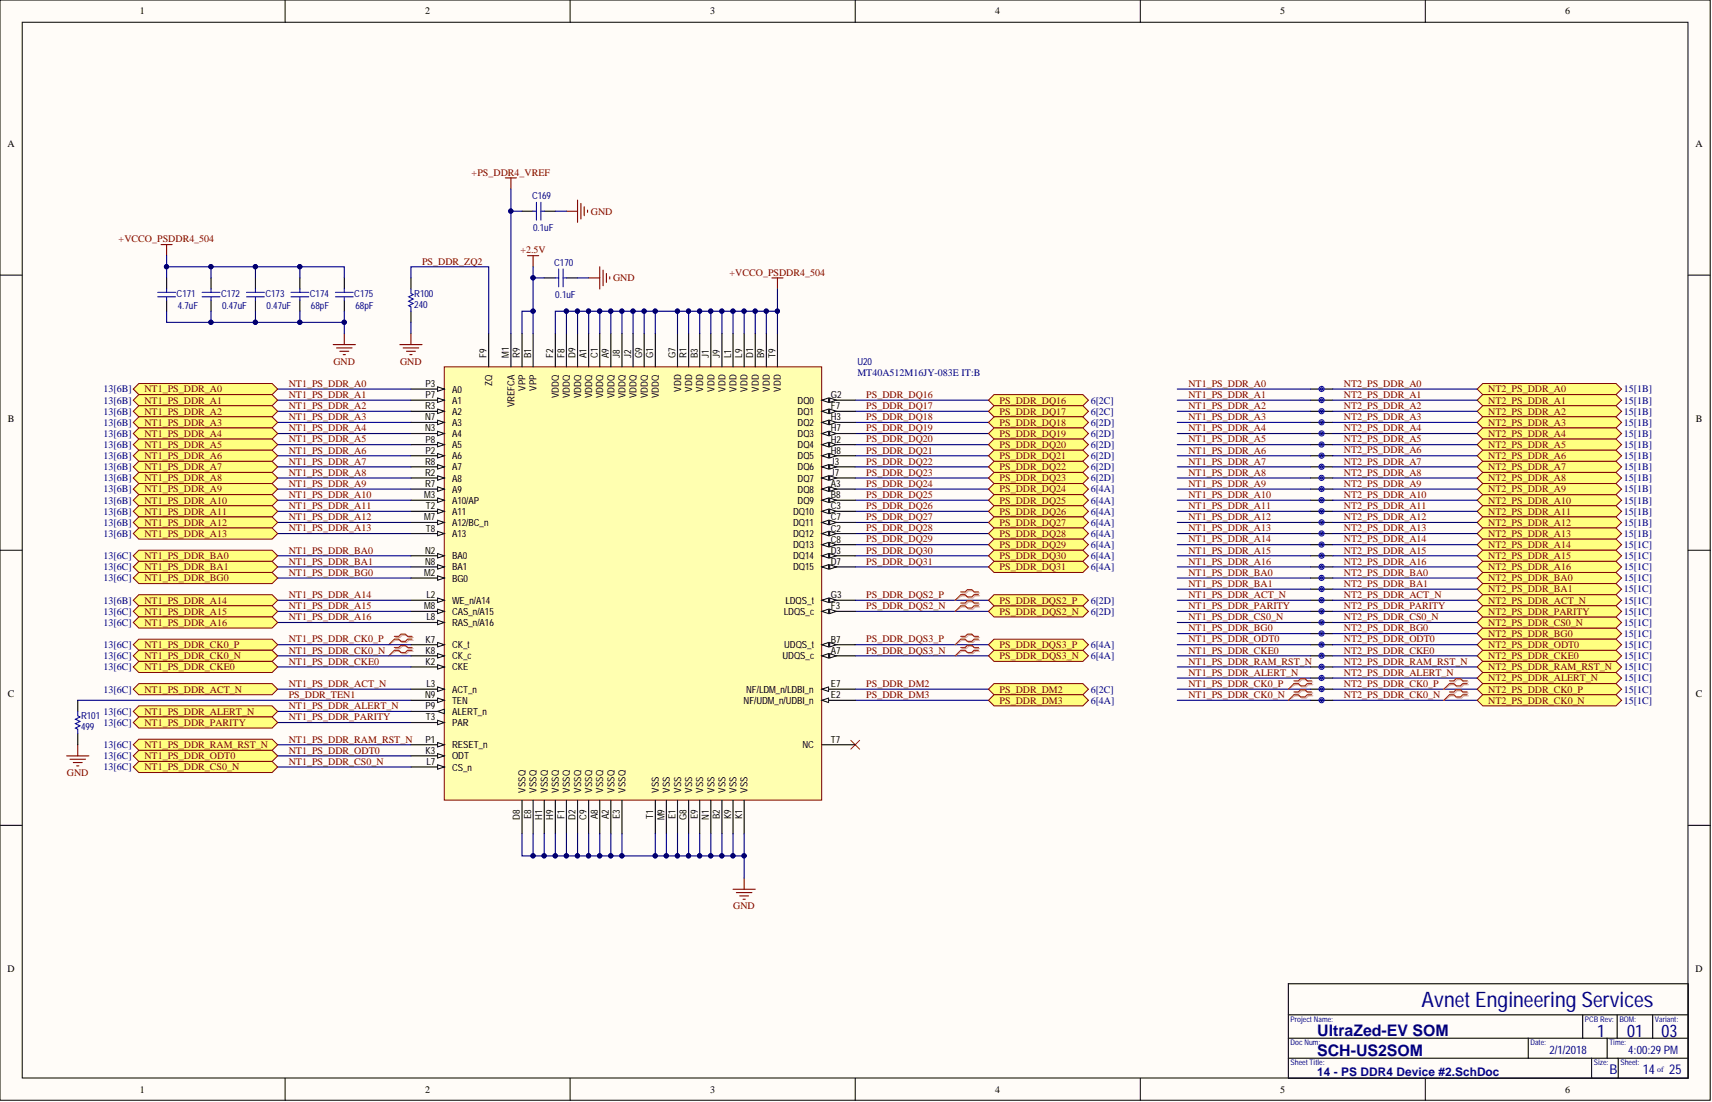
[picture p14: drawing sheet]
<svg xmlns="http://www.w3.org/2000/svg" width="391mm" height="252mm" viewBox="0 0 391 252" stroke-linecap="round" stroke-linejoin="round" font-family="sans-serif">
<defs><g id="words">
<text font-size="4.9" fill="#000080" x="324.6" y="229.9">Avnet Engineering Services</text>
<g font-size="4" fill="#000080">
<text x="364.7" y="236.6">1</text>
<text x="371.5" y="236.6">01</text>
<text x="379.4" y="236.6">03</text>
</g>
<g font-size="3.6" fill="#000080">
<text x="300.7" y="236.5">UltraZed-EV SOM</text>
<text x="300.7" y="241">SCH-US2SOM</text>
</g>
<g font-size="3.1" fill="#000080">
<text x="367.4" y="245.2">B</text>
<text x="375" y="245.2">14</text>
<text x="381.1" y="245.2">25</text>
</g>
<g font-size="2.7" fill="#000080">
<text x="300.7" y="245.5">14 - PS DDR4 Device #2.SchDoc</text>
<text x="353.7" y="240.5">2/1/2018</text>
<text x="371.8" y="240.5">4:00:29 PM</text>
</g>
<g font-size="2.3">
<text x="32" y="3.3">1</text>
<text x="97" y="3.3">2</text>
<text x="162.1" y="3.3">3</text>
<text x="227.2" y="3.3">4</text>
<text x="292.3" y="3.3">5</text>
<text x="357.4" y="3.3">6</text>
<text x="1.7" y="33.5">A</text>
<text x="387.1" y="33.5">A</text>
<text x="1.8" y="96.2">B</text>
<text x="387.2" y="96.2">B</text>
<text x="1.8" y="159">C</text>
<text x="387.2" y="159">C</text>
<text x="1.7" y="221.8">D</text>
<text x="387.1" y="221.8">D</text>
<text x="32" y="249.4">1</text>
<text x="97" y="249.4">2</text>
<text x="162.1" y="249.4">3</text>
<text x="227.2" y="249.4">4</text>
<text x="292.3" y="249.4">5</text>
<text x="357.4" y="249.4">6</text>
</g>
<g font-size="2.3" fill="#800000">
<text x="107.7" y="40.1">+PS_DDR4_VREF</text>
<text x="134.9" y="49">GND</text>
<text x="27.1" y="55.3">+VCCO_PSDDR4_504</text>
<text x="118.8" y="57.9">+2.5V</text>
<text x="96.4" y="60.4">PS_DDR_ZQ2</text>
<text x="140" y="64.2">GND</text>
<text x="166.6" y="62.9">+VCCO_PSDDR4_504</text>
<text x="76.1" y="83.2">GND</text>
<text x="91.3" y="83.2">GND</text>
<text x="33" y="89.6">NT1_PS_DDR_A0</text>
<text x="65.9" y="88.3">NT1_PS_DDR_A0</text>
<text x="271.3" y="88.3">NT1_PS_DDR_A0</text>
<text x="306.8" y="88.3">NT2_PS_DDR_A0</text>
<text x="339.8" y="89.6">NT2_PS_DDR_A0</text>
<text x="33" y="92.1">NT1_PS_DDR_A1</text>
<text x="33" y="94.6">NT1_PS_DDR_A2</text>
<text x="65.9" y="90.8">NT1_PS_DDR_A1</text>
<text x="65.9" y="93.4">NT1_PS_DDR_A2</text>
<text x="65.9" y="95.9">NT1_PS_DDR_A3</text>
<text x="197.8" y="90.8">PS_DDR_DQ16</text>
<text x="197.8" y="93.4">PS_DDR_DQ17</text>
<text x="197.8" y="95.9">PS_DDR_DQ18</text>
<text x="228.2" y="92.1">PS_DDR_DQ16</text>
<text x="228.2" y="94.6">PS_DDR_DQ17</text>
<text x="271.3" y="90.8">NT1_PS_DDR_A1</text>
<text x="271.3" y="93.4">NT1_PS_DDR_A2</text>
<text x="271.3" y="95.9">NT1_PS_DDR_A3</text>
<text x="306.8" y="90.8">NT2_PS_DDR_A1</text>
<text x="306.8" y="93.4">NT2_PS_DDR_A2</text>
<text x="306.8" y="95.9">NT2_PS_DDR_A3</text>
<text x="339.8" y="92.1">NT2_PS_DDR_A1</text>
<text x="339.8" y="94.6">NT2_PS_DDR_A2</text>
<text x="33" y="97.2">NT1_PS_DDR_A3</text>
<text x="33" y="99.7">NT1_PS_DDR_A4</text>
<text x="65.9" y="98.4">NT1_PS_DDR_A4</text>
<text x="65.9" y="101">NT1_PS_DDR_A5</text>
<text x="197.8" y="98.4">PS_DDR_DQ19</text>
<text x="197.8" y="101">PS_DDR_DQ20</text>
<text x="228.2" y="97.2">PS_DDR_DQ18</text>
<text x="228.2" y="99.7">PS_DDR_DQ19</text>
<text x="271.3" y="98.4">NT1_PS_DDR_A4</text>
<text x="271.3" y="101">NT1_PS_DDR_A5</text>
<text x="306.8" y="98.4">NT2_PS_DDR_A4</text>
<text x="306.8" y="101">NT2_PS_DDR_A5</text>
<text x="339.8" y="97.2">NT2_PS_DDR_A3</text>
<text x="339.8" y="99.7">NT2_PS_DDR_A4</text>
<text x="33" y="102.3">NT1_PS_DDR_A5</text>
<text x="33" y="104.8">NT1_PS_DDR_A6</text>
<text x="33" y="107.3">NT1_PS_DDR_A7</text>
<text x="65.9" y="103.5">NT1_PS_DDR_A6</text>
<text x="65.9" y="106.1">NT1_PS_DDR_A7</text>
<text x="197.8" y="103.5">PS_DDR_DQ21</text>
<text x="197.8" y="106.1">PS_DDR_DQ22</text>
<text x="228.2" y="102.3">PS_DDR_DQ20</text>
<text x="228.2" y="104.8">PS_DDR_DQ21</text>
<text x="228.2" y="107.3">PS_DDR_DQ22</text>
<text x="271.3" y="103.5">NT1_PS_DDR_A6</text>
<text x="271.3" y="106.1">NT1_PS_DDR_A7</text>
<text x="306.8" y="103.5">NT2_PS_DDR_A6</text>
<text x="306.8" y="106">NT2_PS_DDR_A7</text>
<text x="339.8" y="102.3">NT2_PS_DDR_A5</text>
<text x="339.8" y="104.8">NT2_PS_DDR_A6</text>
<text x="339.8" y="107.3">NT2_PS_DDR_A7</text>
<text x="33" y="109.9">NT1_PS_DDR_A8</text>
<text x="33" y="112.4">NT1_PS_DDR_A9</text>
<text x="65.9" y="108.6">NT1_PS_DDR_A8</text>
<text x="65.9" y="111.1">NT1_PS_DDR_A9</text>
<text x="65.9" y="113.7">NT1_PS_DDR_A10</text>
<text x="197.8" y="108.6">PS_DDR_DQ23</text>
<text x="197.8" y="111.1">PS_DDR_DQ24</text>
<text x="197.8" y="113.7">PS_DDR_DQ25</text>
<text x="228.2" y="109.9">PS_DDR_DQ23</text>
<text x="228.2" y="112.4">PS_DDR_DQ24</text>
<text x="271.3" y="113.7">NT1_PS_DDR_A10</text>
<text x="271.3" y="108.6">NT1_PS_DDR_A8</text>
<text x="271.3" y="111.1">NT1_PS_DDR_A9</text>
<text x="306.8" y="108.6">NT2_PS_DDR_A8</text>
<text x="306.8" y="111.1">NT2_PS_DDR_A9</text>
<text x="306.8" y="113.7">NT2_PS_DDR_A10</text>
<text x="339.8" y="109.9">NT2_PS_DDR_A8</text>
<text x="339.8" y="112.4">NT2_PS_DDR_A9</text>
<text x="33" y="114.9">NT1_PS_DDR_A10</text>
<text x="33" y="117.5">NT1_PS_DDR_A11</text>
<text x="65.9" y="116.2">NT1_PS_DDR_A11</text>
<text x="65.9" y="118.7">NT1_PS_DDR_A12</text>
<text x="197.8" y="116.2">PS_DDR_DQ26</text>
<text x="197.8" y="118.7">PS_DDR_DQ27</text>
<text x="228.2" y="114.9">PS_DDR_DQ25</text>
<text x="228.2" y="117.5">PS_DDR_DQ26</text>
<text x="271.3" y="116.2">NT1_PS_DDR_A11</text>
<text x="271.3" y="118.7">NT1_PS_DDR_A12</text>
<text x="306.8" y="116.2">NT2_PS_DDR_A11</text>
<text x="306.8" y="118.7">NT2_PS_DDR_A12</text>
<text x="339.8" y="114.9">NT2_PS_DDR_A10</text>
<text x="339.8" y="117.5">NT2_PS_DDR_A11</text>
<text x="33" y="120">NT1_PS_DDR_A12</text>
<text x="33" y="122.5">NT1_PS_DDR_A13</text>
<text x="65.9" y="121.3">NT1_PS_DDR_A13</text>
<text x="197.8" y="121.3">PS_DDR_DQ28</text>
<text x="197.8" y="123.8">PS_DDR_DQ29</text>
<text x="228.2" y="120">PS_DDR_DQ27</text>
<text x="228.2" y="122.5">PS_DDR_DQ28</text>
<text x="228.2" y="125.1">PS_DDR_DQ29</text>
<text x="271.3" y="121.3">NT1_PS_DDR_A13</text>
<text x="271.3" y="123.8">NT1_PS_DDR_A14</text>
<text x="306.8" y="121.3">NT2_PS_DDR_A13</text>
<text x="306.8" y="123.8">NT2_PS_DDR_A14</text>
<text x="339.8" y="120">NT2_PS_DDR_A12</text>
<text x="339.8" y="122.5">NT2_PS_DDR_A13</text>
<text x="339.8" y="125.1">NT2_PS_DDR_A14</text>
<text x="33" y="127.6">NT1_PS_DDR_BA0</text>
<text x="33" y="130.2">NT1_PS_DDR_BA1</text>
<text x="65.9" y="126.3">NT1_PS_DDR_BA0</text>
<text x="65.9" y="128.9">NT1_PS_DDR_BA1</text>
<text x="65.9" y="131.4">NT1_PS_DDR_BG0</text>
<text x="197.8" y="126.4">PS_DDR_DQ30</text>
<text x="197.8" y="128.9">PS_DDR_DQ31</text>
<text x="228.2" y="127.6">PS_DDR_DQ30</text>
<text x="228.2" y="130.2">PS_DDR_DQ31</text>
<text x="271.3" y="126.3">NT1_PS_DDR_A15</text>
<text x="271.3" y="128.9">NT1_PS_DDR_A16</text>
<text x="271.3" y="131.4">NT1_PS_DDR_BA0</text>
<text x="306.8" y="126.3">NT2_PS_DDR_A15</text>
<text x="306.8" y="128.9">NT2_PS_DDR_A16</text>
<text x="306.8" y="131.4">NT2_PS_DDR_BA0</text>
<text x="339.8" y="127.6">NT2_PS_DDR_A15</text>
<text x="339.8" y="130.2">NT2_PS_DDR_A16</text>
<text x="33" y="132.7">NT1_PS_DDR_BG0</text>
<text x="33" y="137.8">NT1_PS_DDR_A14</text>
<text x="65.9" y="136.5">NT1_PS_DDR_A14</text>
<text x="197.8" y="136.5">PS_DDR_DQS2_P</text>
<text x="228.2" y="137.8">PS_DDR_DQS2_P</text>
<text x="271.3" y="134">NT1_PS_DDR_BA1</text>
<text x="271.3" y="136.5">NT1_PS_DDR_ACT_N</text>
<text x="306.8" y="134">NT2_PS_DDR_BA1</text>
<text x="306.8" y="136.5">NT2_PS_DDR_ACT_N</text>
<text x="339.8" y="132.7">NT2_PS_DDR_BA0</text>
<text x="339.8" y="135.2">NT2_PS_DDR_BA1</text>
<text x="339.8" y="137.8">NT2_PS_DDR_ACT_N</text>
<text x="33" y="140.3">NT1_PS_DDR_A15</text>
<text x="33" y="142.8">NT1_PS_DDR_A16</text>
<text x="65.9" y="139">NT1_PS_DDR_A15</text>
<text x="65.9" y="141.6">NT1_PS_DDR_A16</text>
<text x="197.8" y="139">PS_DDR_DQS2_N</text>
<text x="228.2" y="140.3">PS_DDR_DQS2_N</text>
<text x="271.3" y="139">NT1_PS_DDR_PARITY</text>
<text x="271.3" y="141.6">NT1_PS_DDR_CS0_N</text>
<text x="306.8" y="139">NT2_PS_DDR_PARITY</text>
<text x="306.8" y="141.6">NT2_PS_DDR_CS0_N</text>
<text x="339.8" y="142.8">NT2_PS_DDR_CS0_N</text>
<text x="339.8" y="140.3">NT2_PS_DDR_PARITY</text>
<text x="33" y="147.9">NT1_PS_DDR_CK0_P</text>
<text x="65.9" y="146.6">NT1_PS_DDR_CK0_P</text>
<text x="65.9" y="149.2">NT1_PS_DDR_CK0_N</text>
<text x="197.8" y="149.2">PS_DDR_DQS3_N</text>
<text x="197.8" y="146.6">PS_DDR_DQS3_P</text>
<text x="228.2" y="147.9">PS_DDR_DQS3_P</text>
<text x="271.3" y="144.1">NT1_PS_DDR_BG0</text>
<text x="271.3" y="146.6">NT1_PS_DDR_ODT0</text>
<text x="271.3" y="149.2">NT1_PS_DDR_CKE0</text>
<text x="306.8" y="144.1">NT2_PS_DDR_BG0</text>
<text x="306.8" y="146.6">NT2_PS_DDR_ODT0</text>
<text x="306.8" y="149.2">NT2_PS_DDR_CKE0</text>
<text x="339.8" y="145.4">NT2_PS_DDR_BG0</text>
<text x="339.8" y="147.9">NT2_PS_DDR_ODT0</text>
<text x="33" y="150.5">NT1_PS_DDR_CK0_N</text>
<text x="33" y="153">NT1_PS_DDR_CKE0</text>
<text x="65.9" y="151.7">NT1_PS_DDR_CKE0</text>
<text x="228.2" y="150.5">PS_DDR_DQS3_N</text>
<text x="271.3" y="151.7">NT1_PS_DDR_RAM_RST_N</text>
<text x="271.3" y="154.3">NT1_PS_DDR_ALERT_N</text>
<text x="306.8" y="151.7">NT2_PS_DDR_RAM_RST_N</text>
<text x="306.8" y="154.2">NT2_PS_DDR_ALERT_N</text>
<text x="339.8" y="150.5">NT2_PS_DDR_CKE0</text>
<text x="339.8" y="155.5">NT2_PS_DDR_ALERT_N</text>
<text x="339.8" y="153">NT2_PS_DDR_RAM_RST_N</text>
<text x="33" y="158.1">NT1_PS_DDR_ACT_N</text>
<text x="65.9" y="156.8">NT1_PS_DDR_ACT_N</text>
<text x="65.9" y="161.9">NT1_PS_DDR_ALERT_N</text>
<text x="65.9" y="159.3">PS_DDR_TEN1</text>
<text x="197.8" y="156.8">PS_DDR_DM2</text>
<text x="197.8" y="159.3">PS_DDR_DM3</text>
<text x="228.2" y="158.1">PS_DDR_DM2</text>
<text x="228.2" y="160.6">PS_DDR_DM3</text>
<text x="271.3" y="156.8">NT1_PS_DDR_CK0_P</text>
<text x="271.3" y="159.3">NT1_PS_DDR_CK0_N</text>
<text x="306.8" y="156.8">NT2_PS_DDR_CK0_P</text>
<text x="306.8" y="159.3">NT2_PS_DDR_CK0_N</text>
<text x="339.8" y="158.1">NT2_PS_DDR_CK0_P</text>
<text x="339.8" y="160.6">NT2_PS_DDR_CK0_N</text>
<text x="33" y="163.1">NT1_PS_DDR_ALERT_N</text>
<text x="33" y="165.7">NT1_PS_DDR_PARITY</text>
<text x="65.9" y="164.4">NT1_PS_DDR_PARITY</text>
<text x="33" y="170.8">NT1_PS_DDR_RAM_RST_N</text>
<text x="33" y="173.3">NT1_PS_DDR_ODT0</text>
<text x="65.9" y="169.5">NT1_PS_DDR_RAM_RST_N</text>
<text x="65.9" y="172">NT1_PS_DDR_ODT0</text>
<text x="15.3" y="177.1">GND</text>
<text x="33" y="175.8">NT1_PS_DDR_CS0_N</text>
<text x="65.9" y="174.6">NT1_PS_DDR_CS0_N</text>
<text x="167.4" y="207.5">GND</text>
</g>
<g font-size="2.3" fill="#000080">
<text x="23.6" y="89.6">13[6B]</text>
<text x="195.8" y="85.8">MT40A512M16JY-083E IT:B</text>
<text x="370.7" y="89.6">15[1B]</text>
<text x="23.6" y="92.1">13[6B]</text>
<text x="23.6" y="94.6">13[6B]</text>
<text x="249" y="92.1">6[2C]</text>
<text x="249" y="94.6">6[2C]</text>
<text x="370.7" y="92.1">15[1B]</text>
<text x="370.7" y="94.6">15[1B]</text>
<text x="23.6" y="97.2">13[6B]</text>
<text x="23.6" y="99.7">13[6B]</text>
<text x="249" y="97.2">6[2D]</text>
<text x="249" y="99.7">6[2D]</text>
<text x="370.7" y="97.2">15[1B]</text>
<text x="370.7" y="99.7">15[1B]</text>
<text x="23.6" y="102.3">13[6B]</text>
<text x="23.6" y="104.8">13[6B]</text>
<text x="23.6" y="107.3">13[6B]</text>
<text x="249" y="102.3">6[2D]</text>
<text x="249" y="104.8">6[2D]</text>
<text x="249" y="107.3">6[2D]</text>
<text x="370.7" y="102.3">15[1B]</text>
<text x="370.7" y="104.8">15[1B]</text>
<text x="370.7" y="107.3">15[1B]</text>
<text x="23.6" y="109.9">13[6B]</text>
<text x="23.6" y="112.4">13[6B]</text>
<text x="249" y="109.9">6[2D]</text>
<text x="249" y="112.4">6[4A]</text>
<text x="370.7" y="109.9">15[1B]</text>
<text x="370.7" y="112.4">15[1B]</text>
<text x="23.6" y="114.9">13[6B]</text>
<text x="23.6" y="117.5">13[6B]</text>
<text x="249" y="114.9">6[4A]</text>
<text x="249" y="117.5">6[4A]</text>
<text x="370.7" y="114.9">15[1B]</text>
<text x="370.7" y="117.5">15[1B]</text>
<text x="23.6" y="120">13[6B]</text>
<text x="23.6" y="122.5">13[6B]</text>
<text x="249" y="120">6[4A]</text>
<text x="249" y="122.5">6[4A]</text>
<text x="249" y="125.1">6[4A]</text>
<text x="370.7" y="120">15[1B]</text>
<text x="370.7" y="122.5">15[1B]</text>
<text x="370.7" y="125.1">15[1C]</text>
<text x="23.6" y="127.6">13[6C]</text>
<text x="23.6" y="130.2">13[6C]</text>
<text x="249" y="127.6">6[4A]</text>
<text x="249" y="130.2">6[4A]</text>
<text x="370.7" y="127.6">15[1C]</text>
<text x="370.7" y="130.2">15[1C]</text>
<text x="23.6" y="132.7">13[6C]</text>
<text x="23.6" y="137.8">13[6B]</text>
<text x="249" y="137.8">6[2D]</text>
<text x="370.7" y="132.7">15[1C]</text>
<text x="370.7" y="135.2">15[1C]</text>
<text x="370.7" y="137.8">15[1C]</text>
<text x="23.6" y="140.3">13[6C]</text>
<text x="23.6" y="142.8">13[6C]</text>
<text x="249" y="140.3">6[2D]</text>
<text x="370.7" y="142.8">15[1C]</text>
<text x="370.7" y="140.3">15[1C]</text>
<text x="23.6" y="147.9">13[6C]</text>
<text x="249" y="147.9">6[4A]</text>
<text x="370.7" y="145.4">15[1C]</text>
<text x="370.7" y="147.9">15[1C]</text>
<text x="23.6" y="150.5">13[6C]</text>
<text x="23.6" y="153">13[6C]</text>
<text x="249" y="150.5">6[4A]</text>
<text x="370.7" y="150.5">15[1C]</text>
<text x="370.7" y="155.5">15[1C]</text>
<text x="370.7" y="153">15[1C]</text>
<text x="23.6" y="158.1">13[6C]</text>
<text x="249" y="158.1">6[2C]</text>
<text x="249" y="160.6">6[4A]</text>
<text x="370.7" y="158.1">15[1C]</text>
<text x="370.7" y="160.6">15[1C]</text>
<text x="23.6" y="163.1">13[6C]</text>
<text x="23.6" y="165.7">13[6C]</text>
<text x="23.6" y="170.8">13[6C]</text>
<text x="23.6" y="173.3">13[6C]</text>
<text x="23.6" y="175.8">13[6C]</text>
</g>
<g font-size="2.2" fill="#000080">
<text x="121.5" y="45.5">C169</text>
<text x="121.7" y="52.8">0.1uF</text>
<text x="126.5" y="60.7">C170</text>
<text x="40.3" y="67.8">C171</text>
<text x="40.6" y="70.6">4.7uF</text>
<text x="50.5" y="67.8">C172</text>
<text x="50.7" y="70.6">0.47uF</text>
<text x="60.6" y="67.8">C173</text>
<text x="60.9" y="70.6">0.47uF</text>
<text x="70.7" y="67.8">C174</text>
<text x="71" y="70.6">68pF</text>
<text x="80.9" y="67.8">C175</text>
<text x="81.1" y="70.6">68pF</text>
<text x="94.6" y="67.8">R100</text>
<text x="94.6" y="70.3">240</text>
<text x="126.8" y="68">0.1uF</text>
<text x="195.8" y="83.3">U20</text>
<text x="18.5" y="164.2">R101</text>
<text x="18.5" y="166.7">499</text>
</g>
<g font-size="2.2">
<text x="111.1" y="81.7" transform="rotate(-90 111.1 81.7)">F9</text>
<text x="116.2" y="81.7" transform="rotate(-90 116.2 81.7)">M1</text>
<text x="118.7" y="81.7" transform="rotate(-90 118.7 81.7)">R9</text>
<text x="121.3" y="81.7" transform="rotate(-90 121.3 81.7)">B1</text>
<text x="126.3" y="81.7" transform="rotate(-90 126.3 81.7)">F2</text>
<text x="128.9" y="81.7" transform="rotate(-90 128.9 81.7)">F8</text>
<text x="131.4" y="81.7" transform="rotate(-90 131.4 81.7)">D9</text>
<text x="133.9" y="81.7" transform="rotate(-90 133.9 81.7)">A1</text>
<text x="136.5" y="81.7" transform="rotate(-90 136.5 81.7)">C1</text>
<text x="139" y="81.7" transform="rotate(-90 139 81.7)">A9</text>
<text x="141.5" y="81.7" transform="rotate(-90 141.5 81.7)">J8</text>
<text x="144.1" y="81.7" transform="rotate(-90 144.1 81.7)">J2</text>
<text x="146.6" y="81.7" transform="rotate(-90 146.6 81.7)">G9</text>
<text x="149.1" y="81.7" transform="rotate(-90 149.1 81.7)">G1</text>
<text x="154.2" y="81.7" transform="rotate(-90 154.2 81.7)">G7</text>
<text x="156.8" y="81.7" transform="rotate(-90 156.8 81.7)">R1</text>
<text x="159.3" y="81.7" transform="rotate(-90 159.3 81.7)">B3</text>
<text x="161.8" y="81.7" transform="rotate(-90 161.8 81.7)">J1</text>
<text x="164.4" y="81.7" transform="rotate(-90 164.4 81.7)">J9</text>
<text x="166.9" y="81.7" transform="rotate(-90 166.9 81.7)">L1</text>
<text x="169.4" y="81.7" transform="rotate(-90 169.4 81.7)">L9</text>
<text x="172" y="81.7" transform="rotate(-90 172 81.7)">D1</text>
<text x="174.5" y="81.7" transform="rotate(-90 174.5 81.7)">B9</text>
<text x="177" y="81.7" transform="rotate(-90 177 81.7)">T9</text>
<text x="97.2" y="88.3">P3</text>
<text x="103.2" y="89.6">A0</text>
<text x="112.4" y="88" transform="rotate(-90 112.4 88)">ZQ</text>
<text x="120" y="89.2" transform="rotate(-90 120 89.2)">VPP</text>
<text x="122.5" y="89.2" transform="rotate(-90 122.5 89.2)">VPP</text>
<text x="155.5" y="89.4" transform="rotate(-90 155.5 89.4)">VDD</text>
<text x="158" y="89.4" transform="rotate(-90 158 89.4)">VDD</text>
<text x="160.6" y="89.4" transform="rotate(-90 160.6 89.4)">VDD</text>
<text x="163.1" y="89.4" transform="rotate(-90 163.1 89.4)">VDD</text>
<text x="165.6" y="89.4" transform="rotate(-90 165.6 89.4)">VDD</text>
<text x="168.2" y="89.4" transform="rotate(-90 168.2 89.4)">VDD</text>
<text x="170.7" y="89.4" transform="rotate(-90 170.7 89.4)">VDD</text>
<text x="173.2" y="89.4" transform="rotate(-90 173.2 89.4)">VDD</text>
<text x="175.8" y="89.4" transform="rotate(-90 175.8 89.4)">VDD</text>
<text x="178.3" y="89.4" transform="rotate(-90 178.3 89.4)">VDD</text>
<text x="97" y="96">N7</text>
<text x="97" y="93.4">R3</text>
<text x="97.2" y="90.9">P7</text>
<text x="103.2" y="92.1">A1</text>
<text x="103.2" y="94.7">A2</text>
<text x="117.5" y="92.9" transform="rotate(-90 117.5 92.9)">VREFCA</text>
<text x="127.6" y="90.8" transform="rotate(-90 127.6 90.8)">VDDQ</text>
<text x="130.1" y="90.8" transform="rotate(-90 130.1 90.8)">VDDQ</text>
<text x="132.7" y="90.8" transform="rotate(-90 132.7 90.8)">VDDQ</text>
<text x="135.2" y="90.8" transform="rotate(-90 135.2 90.8)">VDDQ</text>
<text x="137.7" y="90.8" transform="rotate(-90 137.7 90.8)">VDDQ</text>
<text x="140.3" y="90.8" transform="rotate(-90 140.3 90.8)">VDDQ</text>
<text x="142.8" y="90.8" transform="rotate(-90 142.8 90.8)">VDDQ</text>
<text x="145.3" y="90.8" transform="rotate(-90 145.3 90.8)">VDDQ</text>
<text x="147.9" y="90.8" transform="rotate(-90 147.9 90.8)">VDDQ</text>
<text x="150.4" y="90.8" transform="rotate(-90 150.4 90.8)">VDDQ</text>
<text x="182.1" y="94.7">DQ1</text>
<text x="182.1" y="92.1">DQ0</text>
<text x="189.7" y="93.4">F7</text>
<text x="189.7" y="90.9">G2</text>
<text x="189.7" y="96">H3</text>
<text x="97" y="98.5">N3</text>
<text x="97.2" y="101">P8</text>
<text x="103.2" y="99.8">A4</text>
<text x="103.2" y="97.2">A3</text>
<text x="182.1" y="97.2">DQ2</text>
<text x="182.1" y="99.8">DQ3</text>
<text x="189.7" y="101">H2</text>
<text x="189.7" y="98.5">H7</text>
<text x="97" y="106.1">R8</text>
<text x="97.2" y="103.6">P2</text>
<text x="103.2" y="104.8">A6</text>
<text x="103.2" y="102.3">A5</text>
<text x="103.2" y="107.4">A7</text>
<text x="182.1" y="102.3">DQ4</text>
<text x="182.1" y="104.8">DQ5</text>
<text x="182.1" y="107.4">DQ6</text>
<text x="189.7" y="103.6">H8</text>
<text x="189.7" y="106.1">J3</text>
<text x="96.9" y="113.7">M3</text>
<text x="97" y="108.6">R2</text>
<text x="97" y="111.2">R7</text>
<text x="103.2" y="109.9">A8</text>
<text x="103.2" y="112.4">A9</text>
<text x="182.1" y="112.4">DQ8</text>
<text x="182.1" y="109.9">DQ7</text>
<text x="189.7" y="111.2">A3</text>
<text x="189.7" y="113.7">B8</text>
<text x="189.7" y="108.6">J7</text>
<text x="96.9" y="118.8">M7</text>
<text x="97.2" y="116.2">T2</text>
<text x="103.2" y="115">A10/AP</text>
<text x="103.2" y="117.5">A11</text>
<text x="181.1" y="117.5">DQ10</text>
<text x="182.1" y="115">DQ9</text>
<text x="189.7" y="116.2">C3</text>
<text x="189.7" y="118.8">C7</text>
<text x="97.2" y="121.3">T8</text>
<text x="103.2" y="120.1">A12/BC_n</text>
<text x="103.2" y="122.6">A13</text>
<text x="181.1" y="122.6">DQ12</text>
<text x="181.1" y="120.1">DQ11</text>
<text x="181.1" y="125.1">DQ13</text>
<text x="189.7" y="121.3">C2</text>
<text x="189.7" y="123.9">C8</text>
<text x="96.9" y="131.5">M2</text>
<text x="97" y="126.4">N2</text>
<text x="97" y="128.9">N8</text>
<text x="103.2" y="127.7">BA0</text>
<text x="103.2" y="130.2">BA1</text>
<text x="181.1" y="127.7">DQ14</text>
<text x="181.1" y="130.2">DQ15</text>
<text x="189.7" y="126.4">D3</text>
<text x="189.7" y="128.9">D7</text>
<text x="97.4" y="136.5">L2</text>
<text x="103.2" y="137.8">WE_n/A14</text>
<text x="103.2" y="132.7">BG0</text>
<text x="179.3" y="137.8">LDQS_t</text>
<text x="189.7" y="136.5">G3</text>
<text x="96.9" y="139.1">M8</text>
<text x="97.4" y="141.6">L8</text>
<text x="103.2" y="142.9">RAS_n/A16</text>
<text x="103.2" y="140.3">CAS_n/A15</text>
<text x="178.9" y="140.3">LDQS_c</text>
<text x="189.7" y="139.1">F3</text>
<text x="97.2" y="146.7">K7</text>
<text x="97.2" y="149.2">K8</text>
<text x="103.2" y="148">CK_t</text>
<text x="179" y="148">UDQS_t</text>
<text x="189.7" y="146.7">B7</text>
<text x="189.7" y="149.2">A7</text>
<text x="97.2" y="151.8">K2</text>
<text x="103.2" y="153">CKE</text>
<text x="103.2" y="150.5">CK_c</text>
<text x="178.6" y="150.5">UDQS_c</text>
<text x="97" y="159.4">N9</text>
<text x="97.2" y="161.9">P9</text>
<text x="97.4" y="156.8">L3</text>
<text x="103.2" y="158.1">ACT_n</text>
<text x="103.2" y="160.6">TEN</text>
<text x="169.8" y="160.6">NF/UDM_n/UDBI_n</text>
<text x="170.4" y="158.1">NF/LDM_n/LDBI_n</text>
<text x="189.7" y="159.4">E2</text>
<text x="189.7" y="156.8">E7</text>
<text x="97.2" y="164.5">T3</text>
<text x="103.2" y="163.2">ALERT_n</text>
<text x="103.2" y="165.7">PAR</text>
<text x="97.2" y="172.1">K3</text>
<text x="97.2" y="169.5">P1</text>
<text x="103.2" y="173.3">ODT</text>
<text x="103.2" y="170.8">RESET_n</text>
<text x="183.2" y="170.8">NC</text>
<text x="189.7" y="169.5">T7</text>
<text x="97.4" y="174.6">L7</text>
<text x="103.2" y="175.9">CS_n</text>
<text x="120" y="180.9" transform="rotate(-90 120 180.9)">VSSQ</text>
<text x="122.5" y="180.9" transform="rotate(-90 122.5 180.9)">VSSQ</text>
<text x="125.1" y="180.9" transform="rotate(-90 125.1 180.9)">VSSQ</text>
<text x="127.6" y="180.9" transform="rotate(-90 127.6 180.9)">VSSQ</text>
<text x="130.1" y="180.9" transform="rotate(-90 130.1 180.9)">VSSQ</text>
<text x="132.7" y="180.9" transform="rotate(-90 132.7 180.9)">VSSQ</text>
<text x="135.2" y="180.9" transform="rotate(-90 135.2 180.9)">VSSQ</text>
<text x="137.7" y="180.9" transform="rotate(-90 137.7 180.9)">VSSQ</text>
<text x="140.3" y="180.9" transform="rotate(-90 140.3 180.9)">VSSQ</text>
<text x="142.8" y="180.9" transform="rotate(-90 142.8 180.9)">VSSQ</text>
<text x="150.4" y="180.9" transform="rotate(-90 150.4 180.9)">VSS</text>
<text x="153" y="180.9" transform="rotate(-90 153 180.9)">VSS</text>
<text x="155.5" y="180.9" transform="rotate(-90 155.5 180.9)">VSS</text>
<text x="158" y="180.9" transform="rotate(-90 158 180.9)">VSS</text>
<text x="160.6" y="180.9" transform="rotate(-90 160.6 180.9)">VSS</text>
<text x="163.1" y="180.9" transform="rotate(-90 163.1 180.9)">VSS</text>
<text x="165.6" y="180.9" transform="rotate(-90 165.6 180.9)">VSS</text>
<text x="168.2" y="180.9" transform="rotate(-90 168.2 180.9)">VSS</text>
<text x="170.7" y="180.9" transform="rotate(-90 170.7 180.9)">VSS</text>
<text x="118.7" y="187.1" transform="rotate(-90 118.7 187.1)">D8</text>
<text x="121.3" y="186.9" transform="rotate(-90 121.3 186.9)">E8</text>
<text x="123.8" y="187.1" transform="rotate(-90 123.8 187.1)">H1</text>
<text x="126.3" y="187.1" transform="rotate(-90 126.3 187.1)">H9</text>
<text x="128.9" y="186.9" transform="rotate(-90 128.9 186.9)">F1</text>
<text x="131.4" y="187.1" transform="rotate(-90 131.4 187.1)">D2</text>
<text x="133.9" y="187.1" transform="rotate(-90 133.9 187.1)">C9</text>
<text x="136.5" y="186.9" transform="rotate(-90 136.5 186.9)">A8</text>
<text x="139" y="186.9" transform="rotate(-90 139 186.9)">A2</text>
<text x="141.5" y="186.9" transform="rotate(-90 141.5 186.9)">E3</text>
<text x="149.1" y="186.9" transform="rotate(-90 149.1 186.9)">T1</text>
<text x="151.7" y="187.2" transform="rotate(-90 151.7 187.2)">M9</text>
<text x="154.2" y="186.9" transform="rotate(-90 154.2 186.9)">E1</text>
<text x="156.8" y="187.2" transform="rotate(-90 156.8 187.2)">G8</text>
<text x="159.3" y="186.9" transform="rotate(-90 159.3 186.9)">E9</text>
<text x="161.8" y="187.1" transform="rotate(-90 161.8 187.1)">N1</text>
<text x="164.4" y="186.9" transform="rotate(-90 164.4 186.9)">B2</text>
<text x="166.9" y="186.9" transform="rotate(-90 166.9 186.9)">K9</text>
<text x="169.4" y="186.9" transform="rotate(-90 169.4 186.9)">K1</text>
</g>
<g font-size="1.8" fill="#000080">
<text x="294.7" y="233.3">ProjectName:</text>
<text x="361.9" y="233.3">PCB Rev:</text>
<text x="369.7" y="233.3">BOM:</text>
<text x="377.8" y="233.3">Variant:</text>
<text x="294.7" y="238.6">DocNum:</text>
<text x="349.4" y="238.6">Date:</text>
<text x="367.4" y="238.6">Time:</text>
<text x="294.7" y="243.2">SheetTitle:</text>
<text x="363.9" y="243.2">Size:</text>
<text x="370" y="243.2">Sheet:</text>
<text x="378.3" y="244.7">of</text>
</g>
</g></defs>
<g fill="#fffcf8" stroke="#000" stroke-width=".23">
<path d="M0 0h390.5v251.1h-390.5z"/>
<path d="M5.1 5.1h380.3v241h-380.3z"/>
</g>
<g fill="none" stroke="#000" stroke-width=".23">
<path d="M65.1 0v5.1M130.2 0v5.1M195.3 0v5.1M260.4 0v5.1M325.4 0v5.1M0 62.8h5.1M385.4 62.8h5.1M0 125.6h5.1M385.4 125.6h5.1M0 188.4h5.1M385.4 188.4h5.1M65.1 246.1v5.1"/>
<path d="M130.2 246.1v5.1M195.3 246.1v5.1M260.4 246.1v5.1M325.4 246.1v5.1"/>
</g>
<path d="M294.2 224.5h91.2v21.6h-91.2zM294.2 231.6h91.2M294.2 237h91.2M348.9 237v4.5M361.4 231.6v5.4M366.9 237v4.5M369.2 231.6v5.4M377.3 231.6v5.4M294.2 241.5h91.2M363.4 241.5v4.6M369.5 241.5v4.6" fill="none" stroke="#000" stroke-width=".25"/>
<g fill="none" stroke="#000080" stroke-width=".25">
<path d="M195.3 91.3h30.4M195.3 93.9h30.4M195.3 96.4h30.4M195.3 99h30.4M195.3 101.5h30.4M195.3 104h30.4M195.3 106.6h30.4M195.3 109.1h30.4M195.3 111.6h30.4M195.3 114.2h30.4M195.3 116.7h30.4M195.3 119.2h30.4"/>
<path d="M195.3 121.8h30.4M195.3 124.3h30.4M195.3 126.9h30.4M195.3 129.4h30.4"/>
</g>
<g fill="#ffff80" stroke="#800000" stroke-width=".23">
<path d="M227 90.1h20.2l1.3 1.2-1.3 1.3h-20.2l-1.3-1.3z" fill-rule="evenodd"/>
<path d="M227 92.6h20.2l1.3 1.3-1.3 1.2h-20.2l-1.3-1.2z" fill-rule="evenodd"/>
<path d="M227 95.1h20.2l1.3 1.3-1.3 1.3h-20.2l-1.3-1.3z" fill-rule="evenodd"/>
<path d="M227 97.7h20.2l1.3 1.3-1.3 1.2h-20.2l-1.3-1.2z" fill-rule="evenodd"/>
<path d="M227 100.2h20.2l1.3 1.3-1.3 1.3h-20.2l-1.3-1.3z" fill-rule="evenodd"/>
<path d="M227 102.8h20.2l1.3 1.2-1.3 1.3h-20.2l-1.3-1.3z" fill-rule="evenodd"/>
<path d="M227 105.3h20.2l1.3 1.3-1.3 1.2h-20.2l-1.3-1.2z" fill-rule="evenodd"/>
<path d="M227 107.8h20.2l1.3 1.3-1.3 1.3h-20.2l-1.3-1.3z" fill-rule="evenodd"/>
<path d="M227 110.4h20.2l1.3 1.2-1.3 1.3h-20.2l-1.3-1.3z" fill-rule="evenodd"/>
<path d="M227 112.9h20.2l1.3 1.3-1.3 1.2h-20.2l-1.3-1.2z" fill-rule="evenodd"/>
<path d="M227 115.4h20.2l1.3 1.3-1.3 1.3h-20.2l-1.3-1.3z" fill-rule="evenodd"/>
<path d="M227 118h20.2l1.3 1.2-1.3 1.3h-20.2l-1.3-1.3z" fill-rule="evenodd"/>
<path d="M227 120.5h20.2l1.3 1.3-1.3 1.3h-20.2l-1.3-1.3z" fill-rule="evenodd"/>
<path d="M227 123.1h20.2l1.3 1.2-1.3 1.3h-20.2l-1.3-1.3z" fill-rule="evenodd"/>
<path d="M227 125.6h20.2l1.3 1.3-1.3 1.2h-20.2l-1.3-1.2z" fill-rule="evenodd"/>
<path d="M227 128.1h20.2l1.3 1.3-1.3 1.3h-20.2l-1.3-1.3z" fill-rule="evenodd"/>
</g>
<path d="M195.3 157.3h30.4M195.3 159.8h30.4" fill="none" stroke="#000080" stroke-width=".25"/>
<g fill="#ffff80" stroke="#800000" stroke-width=".23">
<path d="M227 156h20.2l1.3 1.3-1.3 1.3h-20.2l-1.3-1.3z" fill-rule="evenodd"/>
<path d="M227 158.6h20.2l1.3 1.2-1.3 1.3h-20.2l-1.3-1.3z" fill-rule="evenodd"/>
</g>
<path d="M195.3 139.5h30.4M195.3 137h30.4M195.3 149.7h30.4M195.3 147.2h30.4" fill="none" stroke="#000080" stroke-width=".25"/>
<g fill="#ffff80" stroke="#800000" stroke-width=".23">
<path d="M227 138.3h20.2l1.3 1.2-1.3 1.3h-20.2l-1.3-1.3z" fill-rule="evenodd"/>
<path d="M227 148.4h20.2l1.3 1.3-1.3 1.3h-20.2l-1.3-1.3z" fill-rule="evenodd"/>
<path d="M227 135.7h20.2l1.3 1.3-1.3 1.3h-20.2l-1.3-1.3z" fill-rule="evenodd"/>
<path d="M227 145.9h20.2l1.3 1.3-1.3 1.2h-20.2l-1.3-1.2z" fill-rule="evenodd"/>
</g>
<path d="M219.6 135.4h1l.5-.5h1l.5 .5h1.1M219.6 136h1l.5 .5h1l.5-.5h1.1M219.6 137.9h1l.5-.5h1l.5 .5h1.1M219.6 138.5h1l.5 .5h1l.5-.5h1.1M90.3 145.5h1l.5-.5h1l.5 .5h1M90.3 146.1h1l.5 .5h1l.5-.5h1M90.3 148h1l.5-.5h1l.5 .5h1M90.3 148.7h1l.5 .5h1l.5-.5h1M219.6 145.5h1l.5-.5h1l.5 .5h1.1M219.6 146.1h1l.5 .5h1l.5-.5h1.1M219.6 148h1l.5-.5h1l.5 .5h1.1M219.6 148.7h1l.5 .5h1l.5-.5h1.1" fill="none" stroke="#d0a19e" stroke-width=".25"/>
<path d="M219.6 136l-1.5 1M219.6 138.5l-1.5 1M90.3 146.1l-1.5 1.1M90.3 148.7l-1.5 1M219.6 146.1l-1.5 1.1M219.6 148.7l-1.5 1" fill="none" stroke="#d0a19e" stroke-width=".23"/>
<path d="M219.3 135.1h1.1l.5-.5h1l.5 .5h1M219.3 135.7h1.1l.5 .5h1l.5-.5h1M219.3 137.6h1.1l.5-.5h1l.5 .5h1M219.3 138.3h1.1l.5 .5h1l.5-.5h1M90 145.3h1l.5-.6h1.1l.5 .6h1M90 145.9h1l.5 .5h1.1l.5-.5h1M90 147.8h1l.5-.5h1.1l.5 .5h1M90 148.4h1l.5 .5h1.1l.5-.5h1M219.3 145.3h1.1l.5-.6h1l.5 .6h1M219.3 145.9h1.1l.5 .5h1l.5-.5h1M219.3 147.8h1.1l.5-.5h1l.5 .5h1M219.3 148.4h1.1l.5 .5h1l.5-.5h1" fill="none" stroke="#f00" stroke-width=".25"/>
<path d="M219.3 135.7l-1.2 1.3M219.3 138.3l-1.2 1.2M90 145.9l-1.2 1.3M90 148.4l-1.2 1.3M219.3 145.9l-1.2 1.3M219.3 148.4l-1.2 1.3M194.2 169l2.1 2M196.3 169l-2.1 2" fill="none" stroke="#f00" stroke-width=".23"/>
<g fill="none" stroke="#800000" stroke-width=".25">
<path d="M36.8 55.8h2.5M38 55.8v2.6M115.4 40.6h2.5M116.6 40.6v2.5M120.5 58.4h2.5M121.7 58.4v2.5M129.3 48.2h2.6M131.9 45.7v5M132.6 46.4v3.6M133.4 47.2v2M134.1 48v.5M76.1 78.7h5"/>
<path d="M76.8 79.4h3.6M78.6 76.1v2.6M91.3 78.7h5.1M92.1 79.4h3.5M93.8 76.1v2.6M134.4 63.4h2.5M136.9 60.9v5.1M137.7 61.7v3.5M138.5 62.4v2M139.2 63.2v.5M176.2 63.4h2.6M177.5 63.4v2.6"/>
<path d="M77.6 80.2h2M78.4 80.9h.5M92.8 80.2h2M93.6 80.9h.5M15.2 172.5h5.1M16 173.3h3.5M16.7 174.1h2.1M17.5 174.8h.5M17.8 170v2.5M167.4 203h5M168.1 203.7h3.6M168.9 204.5h2"/>
<path d="M169.6 205.3h.6M169.9 200.4v2.6"/>
</g>
<path d="M38 63.4v2.6M38 68.5v2.5" fill="none" stroke="#000" stroke-width=".25"/>
<path d="M36 67.7h4.1M36 66.7h4.1M38 66v.7M38 67.7v.8" fill="none" stroke="#00f" stroke-width=".25"/>
<path d="M101.4 83.7h86.2v98.9h-86.2z" fill="#ffffb0" stroke="#800000" stroke-width=".23"/>
<path d="M134.4 76.1v7.6M187.7 111.6h7.6M139.5 182.7v7.6" fill="none" stroke="#000" stroke-width=".25"/>
<path d="M187.7 111.6l1.5-.5v1z" fill="#fffcf8"/>
<path d="M187.7 111.6l1.5-.5v1z" fill="none" stroke="#000" stroke-width=".23"/>
<path d="M189.4 111.1l1.5 .5-1.5 .5z" fill="#fffcf8"/>
<path d="M189.4 111.1l1.5 .5-1.5 .5z" fill="none" stroke="#000" stroke-width=".23"/>
<path d="M187.7 149.7h7.6" fill="none" stroke="#000" stroke-width=".25"/>
<path d="M187.7 149.7l1.5-.5v1z" fill="#fffcf8"/>
<path d="M187.7 149.7l1.5-.5v1z" fill="none" stroke="#000" stroke-width=".23"/>
<path d="M189.4 149.2l1.5 .5-1.5 .5z" fill="#fffcf8"/>
<path d="M189.4 149.2l1.5 .5-1.5 .5z" fill="none" stroke="#000" stroke-width=".23"/>
<path d="M121.7 76.1v7.6M139.5 76.1v7.6M159.8 76.1v7.6M187.7 147.2h7.6M136.9 182.7v7.6M164.8 182.7v7.6" fill="none" stroke="#000" stroke-width=".25"/>
<path d="M187.7 147.2l1.5-.6v1.1z" fill="#fffcf8"/>
<path d="M187.7 147.2l1.5-.6v1.1z" fill="none" stroke="#000" stroke-width=".23"/>
<path d="M189.4 146.6l1.5 .6-1.5 .5z" fill="#fffcf8"/>
<path d="M189.4 146.6l1.5 .6-1.5 .5z" fill="none" stroke="#000" stroke-width=".23"/>
<path d="M187.7 114.2h7.6" fill="none" stroke="#000" stroke-width=".25"/>
<path d="M187.7 114.2l1.5-.5v1z" fill="#fffcf8"/>
<path d="M187.7 114.2l1.5-.5v1z" fill="none" stroke="#000" stroke-width=".23"/>
<path d="M189.4 113.7l1.5 .5-1.5 .5z" fill="#fffcf8"/>
<path d="M189.4 113.7l1.5 .5-1.5 .5z" fill="none" stroke="#000" stroke-width=".23"/>
<path d="M136.9 76.1v7.6M175 76.1v7.6M187.7 121.8h7.6" fill="none" stroke="#000" stroke-width=".25"/>
<path d="M187.7 121.8l1.5-.5v1z" fill="#fffcf8"/>
<path d="M187.7 121.8l1.5-.5v1z" fill="none" stroke="#000" stroke-width=".23"/>
<path d="M189.4 121.3l1.5 .5-1.5 .5z" fill="#fffcf8"/>
<path d="M189.4 121.3l1.5 .5-1.5 .5z" fill="none" stroke="#000" stroke-width=".23"/>
<path d="M187.7 116.7h7.6" fill="none" stroke="#000" stroke-width=".25"/>
<path d="M187.7 116.7l1.5-.5v1z" fill="#fffcf8"/>
<path d="M187.7 116.7l1.5-.5v1z" fill="none" stroke="#000" stroke-width=".23"/>
<path d="M189.4 116.2l1.5 .5-1.5 .5z" fill="#fffcf8"/>
<path d="M189.4 116.2l1.5 .5-1.5 .5z" fill="none" stroke="#000" stroke-width=".23"/>
<path d="M187.7 119.2h7.6" fill="none" stroke="#000" stroke-width=".25"/>
<path d="M187.7 119.2l1.5-.5v1.1z" fill="#fffcf8"/>
<path d="M187.7 119.2l1.5-.5v1.1z" fill="none" stroke="#000" stroke-width=".23"/>
<path d="M189.4 118.7l1.5 .5-1.5 .6z" fill="#fffcf8"/>
<path d="M189.4 118.7l1.5 .5-1.5 .6z" fill="none" stroke="#000" stroke-width=".23"/>
<path d="M187.7 124.3h7.6" fill="none" stroke="#000" stroke-width=".25"/>
<path d="M187.7 124.3l1.5-.5v1z" fill="#fffcf8"/>
<path d="M187.7 124.3l1.5-.5v1z" fill="none" stroke="#000" stroke-width=".23"/>
<path d="M189.4 123.8l1.5 .5-1.5 .5z" fill="#fffcf8"/>
<path d="M189.4 123.8l1.5 .5-1.5 .5z" fill="none" stroke="#000" stroke-width=".23"/>
<path d="M172.4 76.1v7.6M187.7 126.9h7.6M131.9 182.7v7.6M134.4 182.7v7.6" fill="none" stroke="#000" stroke-width=".25"/>
<path d="M187.7 126.9l1.5-.5v1z" fill="#fffcf8"/>
<path d="M187.7 126.9l1.5-.5v1z" fill="none" stroke="#000" stroke-width=".23"/>
<path d="M189.4 126.4l1.5 .5-1.5 .5z" fill="#fffcf8"/>
<path d="M189.4 126.4l1.5 .5-1.5 .5z" fill="none" stroke="#000" stroke-width=".23"/>
<path d="M187.7 129.4h7.6" fill="none" stroke="#000" stroke-width=".25"/>
<path d="M187.7 129.4l1.5-.5v1z" fill="#fffcf8"/>
<path d="M187.7 129.4l1.5-.5v1z" fill="none" stroke="#000" stroke-width=".23"/>
<path d="M189.4 128.9l1.5 .5-1.5 .5z" fill="#fffcf8"/>
<path d="M189.4 128.9l1.5 .5-1.5 .5z" fill="none" stroke="#000" stroke-width=".23"/>
<path d="M131.9 76.1v7.6M187.7 159.8h7.6M119.2 182.7v7.6M154.7 182.7v7.6" fill="none" stroke="#000" stroke-width=".25"/>
<path d="M187.7 159.8l1.5-.5v1.1z" fill="#fffcf8"/>
<path d="M187.7 159.8l1.5-.5v1.1z" fill="none" stroke="#000" stroke-width=".23"/>
<path d="M187.7 157.3h7.6M142 182.7v7.6" fill="none" stroke="#000" stroke-width=".25"/>
<path d="M187.7 157.3l1.5-.5v1z" fill="#fffcf8"/>
<path d="M187.7 157.3l1.5-.5v1z" fill="none" stroke="#000" stroke-width=".23"/>
<path d="M126.8 76.1v7.6M187.7 139.5h7.6M121.7 182.7v7.6M129.3 182.7v7.6M159.8 182.7v7.6" fill="none" stroke="#000" stroke-width=".25"/>
<path d="M187.7 139.5l1.5-.5v1.1z" fill="#fffcf8"/>
<path d="M187.7 139.5l1.5-.5v1.1z" fill="none" stroke="#000" stroke-width=".23"/>
<path d="M189.4 139l1.5 .5-1.5 .6z" fill="#fffcf8"/>
<path d="M189.4 139l1.5 .5-1.5 .6z" fill="none" stroke="#000" stroke-width=".23"/>
<path d="M187.7 93.9h7.6" fill="none" stroke="#000" stroke-width=".25"/>
<path d="M187.7 93.9l1.5-.5v1z" fill="#fffcf8"/>
<path d="M187.7 93.9l1.5-.5v1z" fill="none" stroke="#000" stroke-width=".23"/>
<path d="M189.4 93.4l1.5 .5-1.5 .5z" fill="#fffcf8"/>
<path d="M189.4 93.4l1.5 .5-1.5 .5z" fill="none" stroke="#000" stroke-width=".23"/>
<path d="M111.6 76.1v7.6M129.3 76.1v7.6M149.6 76.1v7.6M187.7 91.3h7.6" fill="none" stroke="#000" stroke-width=".25"/>
<path d="M187.7 91.3l1.5-.5v1z" fill="#fffcf8"/>
<path d="M187.7 91.3l1.5-.5v1z" fill="none" stroke="#000" stroke-width=".23"/>
<path d="M189.4 90.8l1.5 .5-1.5 .5z" fill="#fffcf8"/>
<path d="M189.4 90.8l1.5 .5-1.5 .5z" fill="none" stroke="#000" stroke-width=".23"/>
<path d="M187.7 137h7.6" fill="none" stroke="#000" stroke-width=".25"/>
<path d="M187.7 137l1.5-.5v1z" fill="#fffcf8"/>
<path d="M187.7 137l1.5-.5v1z" fill="none" stroke="#000" stroke-width=".23"/>
<path d="M189.4 136.5l1.5 .5-1.5 .5z" fill="#fffcf8"/>
<path d="M189.4 136.5l1.5 .5-1.5 .5z" fill="none" stroke="#000" stroke-width=".23"/>
<path d="M147.1 76.1v7.6M154.7 76.1v7.6M187.7 101.5h7.6M124.3 182.7v7.6M157.2 182.7v7.6" fill="none" stroke="#000" stroke-width=".25"/>
<path d="M187.7 101.5l1.5-.5v1z" fill="#fffcf8"/>
<path d="M187.7 101.5l1.5-.5v1z" fill="none" stroke="#000" stroke-width=".23"/>
<path d="M189.4 101l1.5 .5-1.5 .5z" fill="#fffcf8"/>
<path d="M189.4 101l1.5 .5-1.5 .5z" fill="none" stroke="#000" stroke-width=".23"/>
<path d="M187.7 96.4h7.6" fill="none" stroke="#000" stroke-width=".25"/>
<path d="M187.7 96.4l1.5-.5v1z" fill="#fffcf8"/>
<path d="M187.7 96.4l1.5-.5v1z" fill="none" stroke="#000" stroke-width=".23"/>
<path d="M189.4 95.9l1.5 .5-1.5 .5z" fill="#fffcf8"/>
<path d="M189.4 95.9l1.5 .5-1.5 .5z" fill="none" stroke="#000" stroke-width=".23"/>
<path d="M187.7 99h7.6" fill="none" stroke="#000" stroke-width=".25"/>
<path d="M187.7 99l1.5-.6v1.1z" fill="#fffcf8"/>
<path d="M187.7 99l1.5-.6v1.1z" fill="none" stroke="#000" stroke-width=".23"/>
<path d="M189.4 98.4l1.5 .6-1.5 .5z" fill="#fffcf8"/>
<path d="M189.4 98.4l1.5 .6-1.5 .5z" fill="none" stroke="#000" stroke-width=".23"/>
<path d="M187.7 104h7.6" fill="none" stroke="#000" stroke-width=".25"/>
<path d="M187.7 104l1.5-.5v1z" fill="#fffcf8"/>
<path d="M187.7 104l1.5-.5v1z" fill="none" stroke="#000" stroke-width=".23"/>
<path d="M189.4 103.5l1.5 .5-1.5 .5z" fill="#fffcf8"/>
<path d="M189.4 103.5l1.5 .5-1.5 .5z" fill="none" stroke="#000" stroke-width=".23"/>
<path d="M144.5 76.1v7.6M162.3 76.1v7.6M187.7 106.6h7.6M126.8 182.7v7.6" fill="none" stroke="#000" stroke-width=".25"/>
<path d="M187.7 106.6l1.5-.5v1z" fill="#fffcf8"/>
<path d="M187.7 106.6l1.5-.5v1z" fill="none" stroke="#000" stroke-width=".23"/>
<path d="M189.4 106.1l1.5 .5-1.5 .5z" fill="#fffcf8"/>
<path d="M189.4 106.1l1.5 .5-1.5 .5z" fill="none" stroke="#000" stroke-width=".23"/>
<path d="M187.7 109.1h7.6" fill="none" stroke="#000" stroke-width=".25"/>
<path d="M187.7 109.1l1.5-.5v1z" fill="#fffcf8"/>
<path d="M187.7 109.1l1.5-.5v1z" fill="none" stroke="#000" stroke-width=".23"/>
<path d="M189.4 108.6l1.5 .5-1.5 .5z" fill="#fffcf8"/>
<path d="M189.4 108.6l1.5 .5-1.5 .5z" fill="none" stroke="#000" stroke-width=".23"/>
<path d="M142 76.1v7.6M164.8 76.1v7.6M93.8 152.2h7.6M169.9 182.7v7.6" fill="none" stroke="#000" stroke-width=".25"/>
<path d="M99.9 151.7l1.5 .5-1.5 .5z" fill="#fffcf8"/>
<path d="M99.9 151.7l1.5 .5-1.5 .5z" fill="none" stroke="#000" stroke-width=".23"/>
<path d="M93.8 172.5h7.6" fill="none" stroke="#000" stroke-width=".25"/>
<path d="M99.9 172l1.5 .5-1.5 .5z" fill="#fffcf8"/>
<path d="M99.9 172l1.5 .5-1.5 .5z" fill="none" stroke="#000" stroke-width=".23"/>
<path d="M93.8 147.2h7.6" fill="none" stroke="#000" stroke-width=".25"/>
<path d="M99.9 146.6l1.5 .6-1.5 .5z" fill="#fffcf8"/>
<path d="M99.9 146.6l1.5 .6-1.5 .5z" fill="none" stroke="#000" stroke-width=".23"/>
<path d="M93.8 149.7h7.6" fill="none" stroke="#000" stroke-width=".25"/>
<path d="M99.9 149.2l1.5 .5-1.5 .5z" fill="#fffcf8"/>
<path d="M99.9 149.2l1.5 .5-1.5 .5z" fill="none" stroke="#000" stroke-width=".23"/>
<path d="M167.4 76.1v7.6M93.8 137h7.6M167.4 182.7v7.6" fill="none" stroke="#000" stroke-width=".25"/>
<path d="M99.9 136.5l1.5 .5-1.5 .5z" fill="#fffcf8"/>
<path d="M99.9 136.5l1.5 .5-1.5 .5z" fill="none" stroke="#000" stroke-width=".23"/>
<path d="M93.8 157.3h7.6" fill="none" stroke="#000" stroke-width=".25"/>
<path d="M99.9 156.8l1.5 .5-1.5 .5z" fill="#fffcf8"/>
<path d="M99.9 156.8l1.5 .5-1.5 .5z" fill="none" stroke="#000" stroke-width=".23"/>
<path d="M93.8 175.1h7.6" fill="none" stroke="#000" stroke-width=".25"/>
<path d="M99.9 174.6l1.5 .5-1.5 .5z" fill="#fffcf8"/>
<path d="M99.9 174.6l1.5 .5-1.5 .5z" fill="none" stroke="#000" stroke-width=".23"/>
<path d="M93.8 142.1h7.6" fill="none" stroke="#000" stroke-width=".25"/>
<path d="M99.9 141.6l1.5 .5-1.5 .5z" fill="#fffcf8"/>
<path d="M99.9 141.6l1.5 .5-1.5 .5z" fill="none" stroke="#000" stroke-width=".23"/>
<path d="M116.6 76.1v7.6M169.9 76.1v7.6M93.8 131.9h7.6" fill="none" stroke="#000" stroke-width=".25"/>
<path d="M99.9 131.4l1.5 .5-1.5 .5z" fill="#fffcf8"/>
<path d="M99.9 131.4l1.5 .5-1.5 .5z" fill="none" stroke="#000" stroke-width=".23"/>
<path d="M93.8 114.2h7.6" fill="none" stroke="#000" stroke-width=".25"/>
<path d="M99.9 113.7l1.5 .5-1.5 .5z" fill="#fffcf8"/>
<path d="M99.9 113.7l1.5 .5-1.5 .5z" fill="none" stroke="#000" stroke-width=".23"/>
<path d="M93.8 119.2h7.6" fill="none" stroke="#000" stroke-width=".25"/>
<path d="M99.9 118.7l1.5 .5-1.5 .6z" fill="#fffcf8"/>
<path d="M99.9 118.7l1.5 .5-1.5 .6z" fill="none" stroke="#000" stroke-width=".23"/>
<path d="M93.8 139.5h7.6" fill="none" stroke="#000" stroke-width=".25"/>
<path d="M99.9 139l1.5 .5-1.5 .6z" fill="#fffcf8"/>
<path d="M99.9 139l1.5 .5-1.5 .6z" fill="none" stroke="#000" stroke-width=".23"/>
<path d="M93.8 126.9h7.6M152.1 182.7v7.6M162.3 182.7v7.6" fill="none" stroke="#000" stroke-width=".25"/>
<path d="M99.9 126.4l1.5 .5-1.5 .5z" fill="#fffcf8"/>
<path d="M99.9 126.4l1.5 .5-1.5 .5z" fill="none" stroke="#000" stroke-width=".23"/>
<path d="M93.8 99h7.6" fill="none" stroke="#000" stroke-width=".25"/>
<path d="M99.9 98.4l1.5 .6-1.5 .5z" fill="#fffcf8"/>
<path d="M99.9 98.4l1.5 .6-1.5 .5z" fill="none" stroke="#000" stroke-width=".23"/>
<path d="M93.8 96.4h7.6" fill="none" stroke="#000" stroke-width=".25"/>
<path d="M99.9 95.9l1.5 .5-1.5 .5z" fill="#fffcf8"/>
<path d="M99.9 95.9l1.5 .5-1.5 .5z" fill="none" stroke="#000" stroke-width=".23"/>
<path d="M93.8 129.4h7.6" fill="none" stroke="#000" stroke-width=".25"/>
<path d="M99.9 128.9l1.5 .5-1.5 .5z" fill="#fffcf8"/>
<path d="M99.9 128.9l1.5 .5-1.5 .5z" fill="none" stroke="#000" stroke-width=".23"/>
<path d="M93.8 159.8h7.6" fill="none" stroke="#000" stroke-width=".25"/>
<path d="M99.9 159.3l1.5 .5-1.5 .6z" fill="#fffcf8"/>
<path d="M99.9 159.3l1.5 .5-1.5 .6z" fill="none" stroke="#000" stroke-width=".23"/>
<path d="M93.8 170h7.6" fill="none" stroke="#000" stroke-width=".25"/>
<path d="M99.9 169.5l1.5 .5-1.5 .5z" fill="#fffcf8"/>
<path d="M99.9 169.5l1.5 .5-1.5 .5z" fill="none" stroke="#000" stroke-width=".23"/>
<path d="M93.8 104h7.6" fill="none" stroke="#000" stroke-width=".25"/>
<path d="M99.9 103.5l1.5 .5-1.5 .5z" fill="#fffcf8"/>
<path d="M99.9 103.5l1.5 .5-1.5 .5z" fill="none" stroke="#000" stroke-width=".23"/>
<path d="M93.8 88.8h7.6" fill="none" stroke="#000" stroke-width=".25"/>
<path d="M99.9 88.3l1.5 .5-1.5 .5z" fill="#fffcf8"/>
<path d="M99.9 88.3l1.5 .5-1.5 .5z" fill="none" stroke="#000" stroke-width=".23"/>
<path d="M93.8 91.3h7.6" fill="none" stroke="#000" stroke-width=".25"/>
<path d="M99.9 90.8l1.5 .5-1.5 .5z" fill="#fffcf8"/>
<path d="M99.9 90.8l1.5 .5-1.5 .5z" fill="none" stroke="#000" stroke-width=".23"/>
<path d="M93.8 101.5h7.6" fill="none" stroke="#000" stroke-width=".25"/>
<path d="M99.9 101l1.5 .5-1.5 .5z" fill="#fffcf8"/>
<path d="M99.9 101l1.5 .5-1.5 .5z" fill="none" stroke="#000" stroke-width=".23"/>
<path d="M93.8 162.4h7.6" fill="none" stroke="#000" stroke-width=".25"/>
<path d="M99.9 162.4l1.5-.5v1z" fill="#fffcf8"/>
<path d="M99.9 162.4l1.5-.5v1z" fill="none" stroke="#000" stroke-width=".23"/>
<path d="M157.2 76.1v7.6M93.8 109.1h7.6" fill="none" stroke="#000" stroke-width=".25"/>
<path d="M99.9 108.6l1.5 .5-1.5 .5z" fill="#fffcf8"/>
<path d="M99.9 108.6l1.5 .5-1.5 .5z" fill="none" stroke="#000" stroke-width=".23"/>
<path d="M93.8 93.9h7.6" fill="none" stroke="#000" stroke-width=".25"/>
<path d="M99.9 93.4l1.5 .5-1.5 .5z" fill="#fffcf8"/>
<path d="M99.9 93.4l1.5 .5-1.5 .5z" fill="none" stroke="#000" stroke-width=".23"/>
<path d="M93.8 111.6h7.6" fill="none" stroke="#000" stroke-width=".25"/>
<path d="M99.9 111.1l1.5 .5-1.5 .5z" fill="#fffcf8"/>
<path d="M99.9 111.1l1.5 .5-1.5 .5z" fill="none" stroke="#000" stroke-width=".23"/>
<path d="M93.8 106.6h7.6" fill="none" stroke="#000" stroke-width=".25"/>
<path d="M99.9 106.1l1.5 .5-1.5 .5z" fill="#fffcf8"/>
<path d="M99.9 106.1l1.5 .5-1.5 .5z" fill="none" stroke="#000" stroke-width=".23"/>
<path d="M119.2 76.1v7.6M93.8 116.7h7.6M149.6 182.7v7.6" fill="none" stroke="#000" stroke-width=".25"/>
<path d="M99.9 116.2l1.5 .5-1.5 .5z" fill="#fffcf8"/>
<path d="M99.9 116.2l1.5 .5-1.5 .5z" fill="none" stroke="#000" stroke-width=".23"/>
<path d="M93.8 164.9h7.6" fill="none" stroke="#000" stroke-width=".25"/>
<path d="M99.9 164.4l1.5 .5-1.5 .5z" fill="#fffcf8"/>
<path d="M99.9 164.4l1.5 .5-1.5 .5z" fill="none" stroke="#000" stroke-width=".23"/>
<path d="M93.8 121.8h7.6M187.7 170h7.6" fill="none" stroke="#000" stroke-width=".25"/>
<path d="M99.9 121.3l1.5 .5-1.5 .5z" fill="#fffcf8"/>
<path d="M99.9 121.3l1.5 .5-1.5 .5z" fill="none" stroke="#000" stroke-width=".23"/>
<g fill="none" stroke="#000" stroke-width=".25">
<path d="M119.2 48.2h2.5M124.3 48.2h2.5M48.2 63.4v2.6M48.2 68.5v2.5M58.3 63.4v2.6M58.3 68.5v2.5M68.5 63.4v2.6M68.5 68.5v2.5M78.6 63.4v2.6M78.6 68.5v2.5M93.8 63.4v2.6M93.8 71v2.6"/>
<path d="M124.3 63.4h2.5M129.3 63.4h2.6M177.5 76.1v7.6M299.2 93.9h5.1M299.2 91.3h5.1M299.2 88.8h5.1M299.2 99h5.1M299.2 96.4h5.1M299.2 101.5h5.1M299.2 109.1h5.1M299.2 106.6h5.1M299.2 104h5.1"/>
<path d="M299.2 116.7h5.1M299.2 114.2h5.1M299.2 111.6h5.1M299.2 119.2h5.1M299.2 124.3h5.1M299.2 121.8h5.1M299.2 131.9h5.1M299.2 129.4h5.1M299.2 126.9h5.1M299.2 139.5h5.1M299.2 137h5.1M299.2 134.5h5.1"/>
<path d="M17.8 159.8v2.6M299.2 152.2h5.1M299.2 147.2h5.1M299.2 144.6h5.1M299.2 142.1h5.1M299.2 154.8h5.1M299.2 149.7h5.1M17.8 167.5v2.5"/>
</g>
<g fill="none" stroke="#00f" stroke-width=".25">
<path d="M121.7 48.2h.8M122.5 46.2v4M123.5 48.2h.8M123.5 46.2v4M46.2 67.7h4M46.2 66.7h4M48.2 66v.7M48.2 67.7v.8M56.3 67.7h4.1M56.3 66.7h4.1M58.3 66v.7M58.3 67.7v.8"/>
<path d="M66.4 67.7h4.1M66.4 66.7h4.1M68.5 66v.7M68.5 67.7v.8M76.6 67.7h4M76.6 66.7h4M78.6 66v.7M78.6 67.7v.8M93.8 66v1l.5 .2-1 .5 1 .6-1 .5 1 .5-1 .5 .5 .2v1M126.8 63.4h.8M127.6 61.4v4.1M128.6 63.4h.7"/>
<path d="M128.6 61.4v4.1M302 98.9a.28 .28 0 0 0-.4-.2 .28 .28 0 0 0 0 .5 .28 .28 0 0 0 .4-.3M302.3 93.9a.58 .58 0 0 0-.8-.6 .58 .58 0 0 0-.2 1 .58 .58 0 0 0 1-.2M302.3 91.3a.58 .58 0 0 0-.8-.5 .58 .58 0 0 0-.2 .9 .58 .58 0 0 0 1-.2M302.3 88.8a.58 .58 0 0 0-.8-.6 .58 .58 0 0 0-.2 1 .58 .58 0 0 0 1-.2M302.3 99a.58 .58 0 0 0-.8-.6 .58 .58 0 0 0-.2 .9 .58 .58 0 0 0 1-.1M302.3 96.4a.58 .58 0 0 0-.8-.6 .58 .58 0 0 0-.2 1 .58 .58 0 0 0 1-.2M302 109a.28 .28 0 0 0-.4-.1 .28 .28 0 0 0 0 .4 .28 .28 0 0 0 .4-.2M302 104a.28 .28 0 0 0-.4-.2 .28 .28 0 0 0 0 .5 .28 .28 0 0 0 .4-.3M302.3 101.5a.58 .58 0 0 0-.8-.6 .58 .58 0 0 0-.2 1 .58 .58 0 0 0 1-.2M302.3 109.1a.58 .58 0 0 0-.8-.6 .58 .58 0 0 0-.2 1 .58 .58 0 0 0 1-.2M302.3 106.6a.58 .58 0 0 0-.8-.6 .58 .58 0 0 0-.2 .9 .58 .58 0 0 0 1-.1"/>
<path d="M302.3 104a.58 .58 0 0 0-.8-.5 .58 .58 0 0 0-.2 .9 .58 .58 0 0 0 1-.2M302.3 116.7a.58 .58 0 0 0-.8-.6 .58 .58 0 0 0-.2 1 .58 .58 0 0 0 1-.2M302.3 114.2a.58 .58 0 0 0-.8-.6 .58 .58 0 0 0-.2 1 .58 .58 0 0 0 1-.2M302.3 111.6a.58 .58 0 0 0-.8-.5 .58 .58 0 0 0-.2 .9 .58 .58 0 0 0 1-.2M302.3 119.2a.58 .58 0 0 0-.8-.5 .58 .58 0 0 0-.2 .9 .58 .58 0 0 0 1-.1M302 121.7a.28 .28 0 0 0-.4-.2 .28 .28 0 0 0 0 .5 .28 .28 0 0 0 .4-.3M302 131.9a.28 .28 0 0 0-.4-.2 .28 .28 0 0 0 0 .5 .28 .28 0 0 0 .4-.3M302 126.8a.28 .28 0 0 0-.4-.2 .28 .28 0 0 0 0 .5 .28 .28 0 0 0 .4-.3M302 136.9a.28 .28 0 0 0-.4-.1 .28 .28 0 0 0 0 .4 .28 .28 0 0 0 .4-.2M302.3 124.3a.58 .58 0 0 0-.8-.5 .58 .58 0 0 0-.2 .9 .58 .58 0 0 0 1-.2M302.3 121.8a.58 .58 0 0 0-.8-.6 .58 .58 0 0 0-.2 1 .58 .58 0 0 0 1-.2M302.3 131.9a.58 .58 0 0 0-.8-.5 .58 .58 0 0 0-.2 .9 .58 .58 0 0 0 1-.2"/>
<path d="M302.3 129.4a.58 .58 0 0 0-.8-.6 .58 .58 0 0 0-.2 1 .58 .58 0 0 0 1-.2M302.3 126.9a.58 .58 0 0 0-.8-.6 .58 .58 0 0 0-.2 .9 .58 .58 0 0 0 1-.1M302.3 139.5a.58 .58 0 0 0-.8-.5 .58 .58 0 0 0-.2 .9 .58 .58 0 0 0 1-.1M302.3 137a.58 .58 0 0 0-.8-.6 .58 .58 0 0 0-.2 1 .58 .58 0 0 0 1-.2M302.3 134.5a.58 .58 0 0 0-.8-.6 .58 .58 0 0 0-.2 .9 .58 .58 0 0 0 1-.1M302 144.6a.28 .28 0 0 0-.4-.2 .28 .28 0 0 0 0 .4 .28 .28 0 0 0 .4-.2M302 154.7a.28 .28 0 0 0-.4-.2 .28 .28 0 0 0 0 .5 .28 .28 0 0 0 .4-.3M302 149.6a.28 .28 0 0 0-.4-.2 .28 .28 0 0 0 0 .5 .28 .28 0 0 0 .4-.3M302.3 152.2a.58 .58 0 0 0-.8-.5 .58 .58 0 0 0-.2 .9 .58 .58 0 0 0 1-.2M302.3 147.2a.58 .58 0 0 0-.8-.6 .58 .58 0 0 0-.2 .9 .58 .58 0 0 0 1-.1M302.3 144.6a.58 .58 0 0 0-.8-.6 .58 .58 0 0 0-.2 1 .58 .58 0 0 0 1-.2M302.3 142.1a.58 .58 0 0 0-.8-.6 .58 .58 0 0 0-.2 1 .58 .58 0 0 0 1-.2"/>
<path d="M302.3 154.8a.58 .58 0 0 0-.8-.6 .58 .58 0 0 0-.2 .9 .58 .58 0 0 0 1-.1M302.3 149.7a.58 .58 0 0 0-.8-.6 .58 .58 0 0 0-.2 1 .58 .58 0 0 0 1-.2M17.8 162.4v1l.5 .2-1.1 .6 1.1 .5-1.1 .5 1.1 .5-1.1 .5 .6 .2v1.1"/>
<circle cx="301.7" cy="93.9" r=".28"/>
<circle cx="301.7" cy="88.8" r=".28"/>
<circle cx="301.7" cy="96.4" r=".28"/>
<circle cx="301.7" cy="91.3" r=".28"/>
<circle cx="301.7" cy="114.1" r=".28"/>
<circle cx="301.7" cy="101.5" r=".28"/>
<circle cx="301.7" cy="111.6" r=".28"/>
<circle cx="301.7" cy="116.7" r=".28"/>
<circle cx="301.7" cy="106.5" r=".28"/>
<circle cx="301.7" cy="119.2" r=".28"/>
<circle cx="301.7" cy="134.4" r=".28"/>
<circle cx="301.7" cy="124.3" r=".28"/>
<circle cx="301.7" cy="129.4" r=".28"/>
<circle cx="301.7" cy="139.5" r=".28"/>
<circle cx="301.7" cy="152.2" r=".28"/>
<circle cx="301.7" cy="142.1" r=".28"/>
<circle cx="301.7" cy="147.1" r=".28"/>
</g>
<g fill="none" stroke="#000080" stroke-width=".25">
<path d="M38 58.4v5M116.6 43.1v5.1M119.2 48.2h-2.6v27.9M126.8 48.2h2.5M38 60.9h10.2v2.5M38 71v2.6h20.3v-2.6M48.2 60.9h10.1v2.5M48.2 71v2.6M58.3 60.9h20.3v2.5M68.5 71v2.6h-10.2M68.5 73.6h10.1v2.5M68.5 60.9v2.5"/>
<path d="M78.6 71v2.6M93.8 63.4v-2.5h17.8v15.2M93.8 73.6v2.5M119.2 76.1v-5.1h2.5v5.1M121.7 60.9v10.1M121.7 63.4h2.6M126.8 76.1v-5.1h50.7v5.1M129.3 71v5.1M131.9 71v5.1M131.9 63.4h2.5M134.4 71v5.1M136.9 71v5.1"/>
<path d="M139.5 71v5.1M142 71v5.1M144.5 71v5.1M147.1 71v5.1M149.6 71v5.1M154.7 71v5.1M157.2 71v5.1M159.8 71v5.1M162.3 71v5.1M164.8 71v5.1M167.4 71v5.1M169.9 71v5.1"/>
<path d="M172.4 71v5.1M175 71v5.1M177.5 66v5M63.4 88.8h30.4M63.4 91.3h30.4M63.4 93.9h30.4M63.4 96.4h30.4M63.4 99h30.4M63.4 114.2h30.4M63.4 116.7h30.4M63.4 119.2h30.4M63.4 101.5h30.4"/>
<path d="M63.4 104h30.4M63.4 106.6h30.4M63.4 109.1h30.4M63.4 111.6h30.4M63.4 121.8h30.4M63.4 126.9h30.4M63.4 129.4h30.4M63.4 131.9h30.4M63.4 137h30.4M63.4 139.5h30.4M63.4 157.3h30.4M63.4 149.7h30.4"/>
<path d="M63.4 147.2h30.4M63.4 152.2h30.4M63.4 142.1h30.4M63.4 162.4h30.4M63.4 175.1h30.4M63.4 172.5h30.4M63.4 164.9h30.4M63.4 170h30.4M119.2 190.3v5.1h50.7v-5.1M121.7 190.3v5.1M124.3 190.3v5.1M126.8 190.3v5.1"/>
<path d="M129.3 190.3v5.1M131.9 190.3v5.1M134.4 190.3v5.1M136.9 190.3v5.1M139.5 190.3v5.1M142 190.3v5.1M149.6 190.3v5.1M152.1 190.3v5.1M154.7 190.3v5.1M157.2 190.3v5.1M159.8 190.3v5.1M162.3 190.3v5.1"/>
<path d="M164.8 190.3v5.1M167.4 190.3v5.1M169.9 195.4v5"/>
</g>
<g fill="#000080" stroke="#000080" stroke-width=".23">
<circle cx="121.7" cy="195.3" r=".48"/>
<circle cx="124.2" cy="195.3" r=".48"/>
<circle cx="126.8" cy="195.3" r=".48"/>
<circle cx="129.3" cy="195.3" r=".48"/>
<circle cx="131.8" cy="195.3" r=".48"/>
<circle cx="134.4" cy="195.3" r=".48"/>
<circle cx="136.9" cy="195.3" r=".48"/>
<circle cx="139.4" cy="195.3" r=".48"/>
<circle cx="142" cy="195.3" r=".48"/>
<circle cx="149.6" cy="195.3" r=".48"/>
<circle cx="152.1" cy="195.3" r=".48"/>
<circle cx="154.7" cy="195.3" r=".48"/>
<circle cx="157.2" cy="195.3" r=".48"/>
<circle cx="159.7" cy="195.3" r=".48"/>
<circle cx="162.3" cy="195.3" r=".48"/>
<circle cx="164.8" cy="195.3" r=".48"/>
<circle cx="167.3" cy="195.3" r=".48"/>
<circle cx="169.9" cy="195.3" r=".48"/>
<circle cx="129.3" cy="71" r=".48"/>
<circle cx="131.8" cy="71" r=".48"/>
<circle cx="134.4" cy="71" r=".48"/>
<circle cx="136.9" cy="71" r=".48"/>
<circle cx="139.4" cy="71" r=".48"/>
<circle cx="142" cy="71" r=".48"/>
<circle cx="144.5" cy="71" r=".48"/>
<circle cx="147.1" cy="71" r=".48"/>
<circle cx="149.6" cy="71" r=".48"/>
<circle cx="154.7" cy="71" r=".48"/>
<circle cx="157.2" cy="71" r=".48"/>
<circle cx="159.7" cy="71" r=".48"/>
<circle cx="162.3" cy="71" r=".48"/>
<circle cx="164.8" cy="71" r=".48"/>
<circle cx="167.3" cy="71" r=".48"/>
<circle cx="169.9" cy="71" r=".48"/>
<circle cx="172.4" cy="71" r=".48"/>
<circle cx="174.9" cy="71" r=".48"/>
<circle cx="177.5" cy="71" r=".48"/>
<circle cx="121.7" cy="71" r=".48"/>
<circle cx="121.7" cy="63.4" r=".48"/>
<circle cx="116.6" cy="48.2" r=".48"/>
<circle cx="48.2" cy="73.6" r=".48"/>
<circle cx="38" cy="60.9" r=".48"/>
<circle cx="48.2" cy="60.9" r=".48"/>
<circle cx="58.3" cy="60.9" r=".48"/>
<circle cx="68.4" cy="60.9" r=".48"/>
<circle cx="58.3" cy="73.6" r=".48"/>
<circle cx="68.4" cy="73.6" r=".48"/>
<circle cx="78.6" cy="73.6" r=".48"/>
</g>
<g fill="#ffff80" stroke="#800000" stroke-width=".23">
<path d="M338.5 87.5h30.5l1.2 1.3-1.2 1.3h-30.5l-1.2-1.3z" fill-rule="evenodd"/>
<path d="M338.5 90.1h30.5l1.2 1.2-1.2 1.3h-30.5l-1.2-1.3z" fill-rule="evenodd"/>
<path d="M338.5 112.9h30.5l1.2 1.3-1.2 1.2h-30.5l-1.2-1.2z" fill-rule="evenodd"/>
<path d="M338.5 115.4h30.5l1.2 1.3-1.2 1.3h-30.5l-1.2-1.3z" fill-rule="evenodd"/>
<path d="M338.5 118h30.5l1.2 1.2-1.2 1.3h-30.5l-1.2-1.3z" fill-rule="evenodd"/>
<path d="M338.5 120.5h30.5l1.2 1.3-1.2 1.3h-30.5l-1.2-1.3z" fill-rule="evenodd"/>
<path d="M338.5 92.6h30.5l1.2 1.3-1.2 1.2h-30.5l-1.2-1.2z" fill-rule="evenodd"/>
<path d="M338.5 95.1h30.5l1.2 1.3-1.2 1.3h-30.5l-1.2-1.3z" fill-rule="evenodd"/>
<path d="M338.5 97.7h30.5l1.2 1.3-1.2 1.2h-30.5l-1.2-1.2z" fill-rule="evenodd"/>
<path d="M338.5 100.2h30.5l1.2 1.3-1.2 1.3h-30.5l-1.2-1.3z" fill-rule="evenodd"/>
<path d="M338.5 102.8h30.5l1.2 1.2-1.2 1.3h-30.5l-1.2-1.3z" fill-rule="evenodd"/>
<path d="M338.5 105.3h30.5l1.2 1.3-1.2 1.2h-30.5l-1.2-1.2z" fill-rule="evenodd"/>
<path d="M338.5 107.8h30.5l1.2 1.3-1.2 1.3h-30.5l-1.2-1.3z" fill-rule="evenodd"/>
<path d="M338.5 110.4h30.5l1.2 1.2-1.2 1.3h-30.5l-1.2-1.3z" fill-rule="evenodd"/>
<path d="M338.5 130.7h30.5l1.2 1.2-1.2 1.3h-30.5l-1.2-1.3z" fill-rule="evenodd"/>
<path d="M338.5 133.2h30.5l1.2 1.3-1.2 1.2h-30.5l-1.2-1.2z" fill-rule="evenodd"/>
<path d="M338.5 143.4h30.5l1.2 1.2-1.2 1.3h-30.5l-1.2-1.3z" fill-rule="evenodd"/>
<path d="M338.5 123.1h30.5l1.2 1.2-1.2 1.3h-30.5l-1.2-1.3z" fill-rule="evenodd"/>
<path d="M338.5 125.6h30.5l1.2 1.3-1.2 1.2h-30.5l-1.2-1.2z" fill-rule="evenodd"/>
<path d="M338.5 128.1h30.5l1.2 1.3-1.2 1.3h-30.5l-1.2-1.3z" fill-rule="evenodd"/>
<path d="M338.5 148.4h30.5l1.2 1.3-1.2 1.3h-30.5l-1.2-1.3z" fill-rule="evenodd"/>
<path d="M338.5 135.7h30.5l1.2 1.3-1.2 1.3h-30.5l-1.2-1.3z" fill-rule="evenodd"/>
<path d="M338.5 153.5h30.5l1.2 1.3-1.2 1.2h-30.5l-1.2-1.2z" fill-rule="evenodd"/>
<path d="M338.5 140.8h30.5l1.2 1.3-1.2 1.3h-30.5l-1.2-1.3z" fill-rule="evenodd"/>
<path d="M338.5 145.9h30.5l1.2 1.3-1.2 1.2h-30.5l-1.2-1.2z" fill-rule="evenodd"/>
<path d="M338.5 138.3h30.5l1.2 1.2-1.2 1.3h-30.5l-1.2-1.3z" fill-rule="evenodd"/>
<path d="M338.5 151h30.5l1.2 1.2-1.2 1.3h-30.5l-1.2-1.3z" fill-rule="evenodd"/>
</g>
<g fill="none" stroke="#000080" stroke-width=".25">
<path d="M268.8 88.8h30.4M268.8 91.3h30.4M268.8 93.9h30.4M268.8 96.4h30.4M268.8 99h30.4M304.3 88.8h33M304.3 91.3h33M304.3 93.9h33M304.3 96.4h33M304.3 99h33M268.8 114.2h30.4M268.8 116.7h30.4"/>
<path d="M268.8 119.2h30.4M268.8 101.5h30.4M268.8 104h30.4M268.8 106.6h30.4M268.8 109.1h30.4M268.8 111.6h30.4M304.3 114.2h33M304.3 116.7h33M304.3 119.2h33M304.3 101.5h33M304.3 104h33M304.3 106.6h33"/>
<path d="M304.3 109.1h33M304.3 111.6h33M268.8 121.8h30.4M268.8 124.3h30.4M268.8 126.9h30.4M268.8 129.4h30.4M268.8 131.9h30.4M268.8 134.5h30.4M268.8 139.5h30.4M268.8 137h30.4M304.3 121.8h33M304.3 124.3h33"/>
<path d="M304.3 126.9h33M304.3 129.4h33M304.3 131.9h33M304.3 134.5h33M304.3 139.5h33M304.3 137h33M17.8 159.8h76M268.8 147.2h30.4M268.8 144.6h30.4M268.8 142.1h30.4M268.8 152.2h30.4M268.8 149.7h30.4"/>
<path d="M268.8 154.8h30.4M268.8 157.3h30.4M268.8 159.8h30.4M304.3 147.2h33M304.3 144.6h33M304.3 142.1h33M304.3 152.2h33M304.3 149.7h33M304.3 154.8h33M304.3 157.3h33M304.3 159.8h33"/>
</g>
<path d="M295.7 155.7h1l.5-.6h1l.5 .6h1M295.7 156.3h1l.5 .5h1l.5-.5h1M295.7 158.2h1l.5-.5h1l.5 .5h1M295.7 158.8h1l.5 .5h1l.5-.5h1M331.2 155.7h1l.5-.6h1l.5 .6h1M331.2 156.3h1l.5 .5h1l.5-.5h1M331.2 158.2h1l.5-.5h1l.5 .5h1M331.2 158.8h1l.5 .5h1l.5-.5h1" fill="none" stroke="#d0a19e" stroke-width=".25"/>
<path d="M295.7 156.3l-1.5 1M295.7 158.8l-1.5 1M331.2 156.3l-1.5 1M331.2 158.8l-1.5 1" fill="none" stroke="#d0a19e" stroke-width=".23"/>
<path d="M295.4 155.4h1l.5-.5h1.1l.5 .5h1M295.4 156h1l.5 .5h1.1l.5-.5h1M295.4 157.9h1l.5-.5h1.1l.5 .5h1M295.4 158.6h1l.5 .5h1.1l.5-.5h1M330.9 155.4h1l.5-.5h1.1l.5 .5h1M330.9 156h1l.5 .5h1.1l.5-.5h1M330.9 157.9h1l.5-.5h1.1l.5 .5h1M330.9 158.6h1l.5 .5h1.1l.5-.5h1" fill="none" stroke="#f00" stroke-width=".25"/>
<path d="M295.4 156l-1.2 1.3M295.4 158.6l-1.2 1.2M330.9 156l-1.2 1.3M330.9 158.6l-1.2 1.2" fill="none" stroke="#f00" stroke-width=".23"/>
<path d="M299.2 157.3h5.1M299.2 159.8h5.1" fill="none" stroke="#000" stroke-width=".25"/>
<g fill="none" stroke="#00f" stroke-width=".25">
<path d="M302 159.8a.28 .28 0 0 0-.4-.2 .28 .28 0 0 0 0 .5 .28 .28 0 0 0 .4-.3M302.3 157.3a.58 .58 0 0 0-.8-.6 .58 .58 0 0 0-.2 1 .58 .58 0 0 0 1-.2M302.3 159.8a.58 .58 0 0 0-.8-.5 .58 .58 0 0 0-.2 .9 .58 .58 0 0 0 1-.2"/>
<circle cx="301.7" cy="157.3" r=".28"/>
</g>
<g fill="#ffff80" stroke="#800000" stroke-width=".23">
<path d="M31.7 87.5h30.4l1.3 1.3-1.3 1.3h-30.4l-1.3-1.3z" fill-rule="evenodd"/>
<path d="M31.7 90.1h30.4l1.3 1.2-1.3 1.3h-30.4l-1.3-1.3z" fill-rule="evenodd"/>
<path d="M31.7 92.6h30.4l1.3 1.3-1.3 1.2h-30.4l-1.3-1.2z" fill-rule="evenodd"/>
<path d="M31.7 95.1h30.4l1.3 1.3-1.3 1.3h-30.4l-1.3-1.3z" fill-rule="evenodd"/>
<path d="M31.7 97.7h30.4l1.3 1.3-1.3 1.2h-30.4l-1.3-1.2z" fill-rule="evenodd"/>
<path d="M31.7 100.2h30.4l1.3 1.3-1.3 1.3h-30.4l-1.3-1.3z" fill-rule="evenodd"/>
<path d="M31.7 102.8h30.4l1.3 1.2-1.3 1.3h-30.4l-1.3-1.3z" fill-rule="evenodd"/>
<path d="M31.7 105.3h30.4l1.3 1.3-1.3 1.2h-30.4l-1.3-1.2z" fill-rule="evenodd"/>
<path d="M31.7 107.8h30.4l1.3 1.3-1.3 1.3h-30.4l-1.3-1.3z" fill-rule="evenodd"/>
<path d="M31.7 110.4h30.4l1.3 1.2-1.3 1.3h-30.4l-1.3-1.3z" fill-rule="evenodd"/>
<path d="M31.7 112.9h30.4l1.3 1.3-1.3 1.2h-30.4l-1.3-1.2z" fill-rule="evenodd"/>
<path d="M31.7 115.4h30.4l1.3 1.3-1.3 1.3h-30.4l-1.3-1.3z" fill-rule="evenodd"/>
<path d="M31.7 118h30.4l1.3 1.2-1.3 1.3h-30.4l-1.3-1.3z" fill-rule="evenodd"/>
<path d="M31.7 120.5h30.4l1.3 1.3-1.3 1.3h-30.4l-1.3-1.3z" fill-rule="evenodd"/>
<path d="M31.7 125.6h30.4l1.3 1.3-1.3 1.2h-30.4l-1.3-1.2z" fill-rule="evenodd"/>
<path d="M31.7 128.1h30.4l1.3 1.3-1.3 1.3h-30.4l-1.3-1.3z" fill-rule="evenodd"/>
<path d="M31.7 130.7h30.4l1.3 1.2-1.3 1.3h-30.4l-1.3-1.3z" fill-rule="evenodd"/>
<path d="M31.7 135.7h30.4l1.3 1.3-1.3 1.3h-30.4l-1.3-1.3z" fill-rule="evenodd"/>
<path d="M31.7 138.3h30.4l1.3 1.2-1.3 1.3h-30.4l-1.3-1.3z" fill-rule="evenodd"/>
<path d="M31.7 140.8h30.4l1.3 1.3-1.3 1.3h-30.4l-1.3-1.3z" fill-rule="evenodd"/>
<path d="M31.7 145.9h30.4l1.3 1.3-1.3 1.2h-30.4l-1.3-1.2z" fill-rule="evenodd"/>
<path d="M31.7 148.4h30.4l1.3 1.3-1.3 1.3h-30.4l-1.3-1.3z" fill-rule="evenodd"/>
<path d="M31.7 151h30.4l1.3 1.2-1.3 1.3h-30.4l-1.3-1.3z" fill-rule="evenodd"/>
<path d="M31.7 156h30.4l1.3 1.3-1.3 1.3h-30.4l-1.3-1.3z" fill-rule="evenodd"/>
<path d="M31.7 161.1h30.4l1.3 1.3-1.3 1.2h-30.4l-1.3-1.2z" fill-rule="evenodd"/>
<path d="M31.7 163.6h30.4l1.3 1.3-1.3 1.3h-30.4l-1.3-1.3z" fill-rule="evenodd"/>
<path d="M31.7 168.7h30.4l1.3 1.3-1.3 1.3h-30.4l-1.3-1.3z" fill-rule="evenodd"/>
<path d="M31.7 171.3h30.4l1.3 1.2-1.3 1.3h-30.4l-1.3-1.3z" fill-rule="evenodd"/>
<path d="M31.7 173.8h30.4l1.3 1.3-1.3 1.2h-30.4l-1.3-1.2z" fill-rule="evenodd"/>
<path d="M338.5 156h30.5l1.2 1.3-1.2 1.3h-30.5l-1.2-1.3z" fill-rule="evenodd"/>
<path d="M338.5 158.6h30.5l1.2 1.2-1.2 1.3h-30.5l-1.2-1.3z" fill-rule="evenodd"/>
</g>
<use href="#words"/>
</svg>
